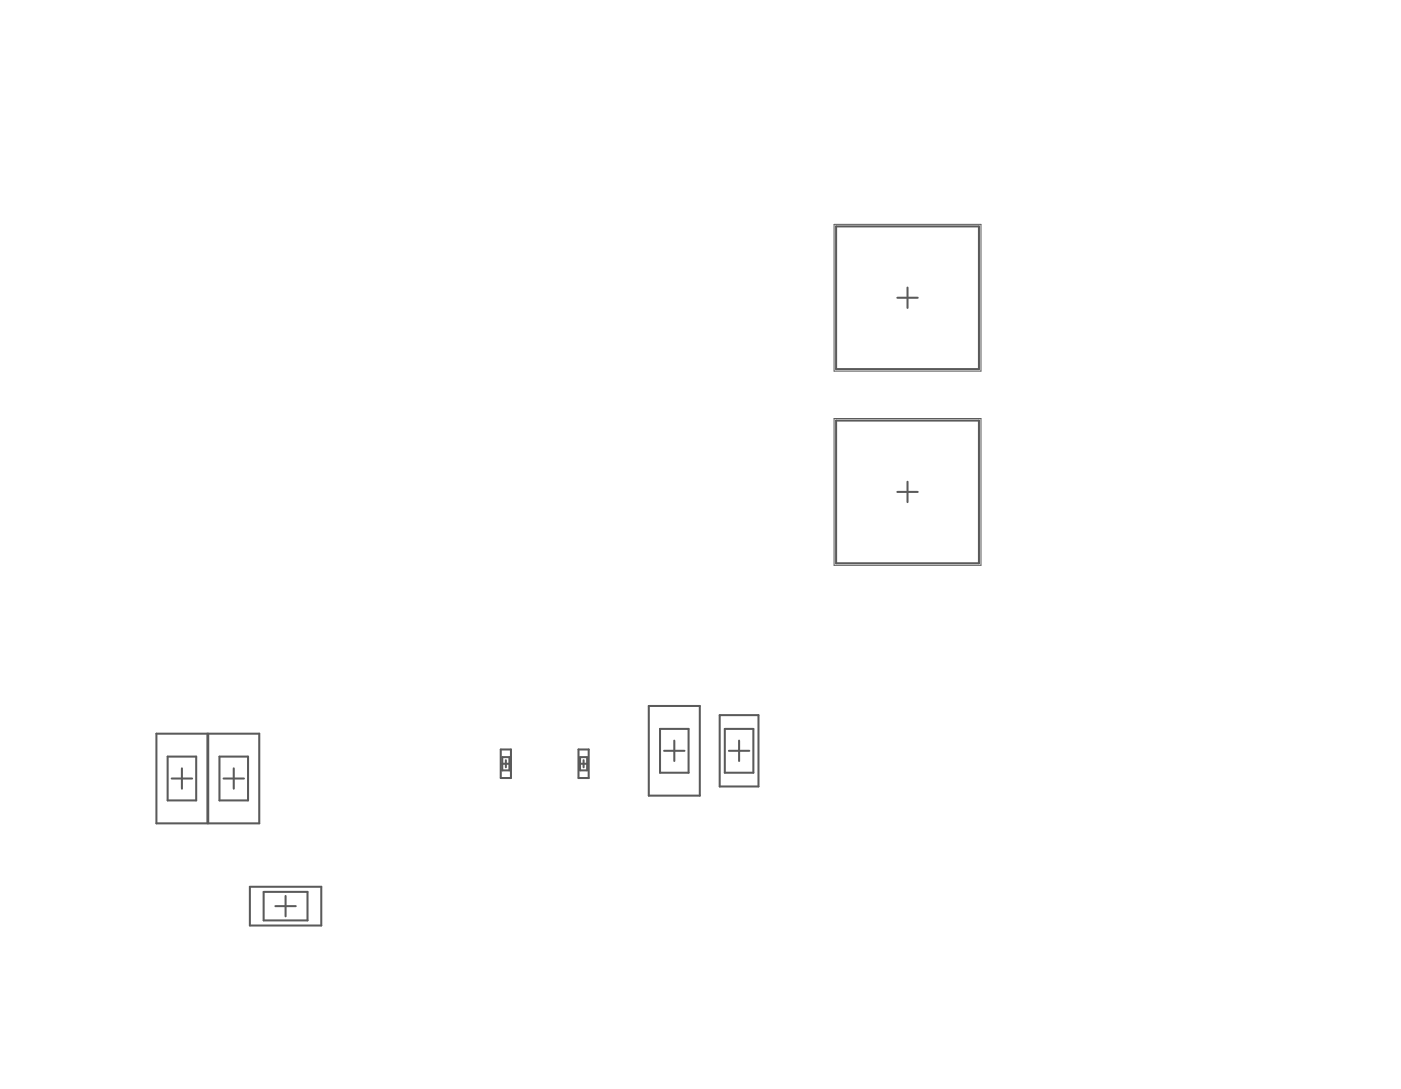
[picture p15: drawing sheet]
<svg xmlns="http://www.w3.org/2000/svg" width="229mm" height="178mm" viewBox="0 0 229 178" stroke-linecap="round" stroke-linejoin="round" font-family="sans-serif">
<g fill="none" stroke="#5a5a5a" stroke-width=".33">
<path d="M136.4 37h23.3v23.3h-23.3zM146.4 48.6h3.3M148.1 46.9v3.4M136.4 68.7h23.3v23.3h-23.3zM148.1 78.7v3.3M146.4 80.3h3.3M25.5 119.8h8.3v14.6h-8.3zM34 119.8h8.3v14.6h-8.3zM105.9 115.3h8.3v14.6h-8.3zM107.7 119h4.7v7.2h-4.7zM117.4 116.8h6.4v11.6h-6.4zM118.3 119h4.6v7.2h-4.6z"/>
<path d="M27.4 123.5h4.6v7.2h-4.6zM28 127.1h3.3M29.7 125.4v3.4M35.8 123.5h4.7v7.2h-4.7zM36.5 127.1h3.3M38.1 125.4v3.4M81.7 122.4h1.7v4.6h-1.7zM82 124.7h1.1M82 123.6h1.1v2.2h-1.1zM82.5 124.1v1.2M94.4 122.4h1.7v4.6h-1.7zM94.6 124.7h1.2"/>
<path d="M94.6 123.6h1.2v2.2h-1.2zM95.2 124.1v1.2M108.4 122.6h3.3M110 120.9v3.3M118.9 122.6h3.4M120.6 120.9v3.3M40.8 144.8h11.6v6.3h-11.6zM43 145.6h7.2v4.7h-7.2zM44.9 147.9h3.4M46.6 146.3v3.3"/>
</g>
<path d="M136.1 36.6h24v24h-24zM136.1 68.3h24v24h-24z" fill="none" stroke="#5a5a5a" stroke-width=".17"/>
</svg>
